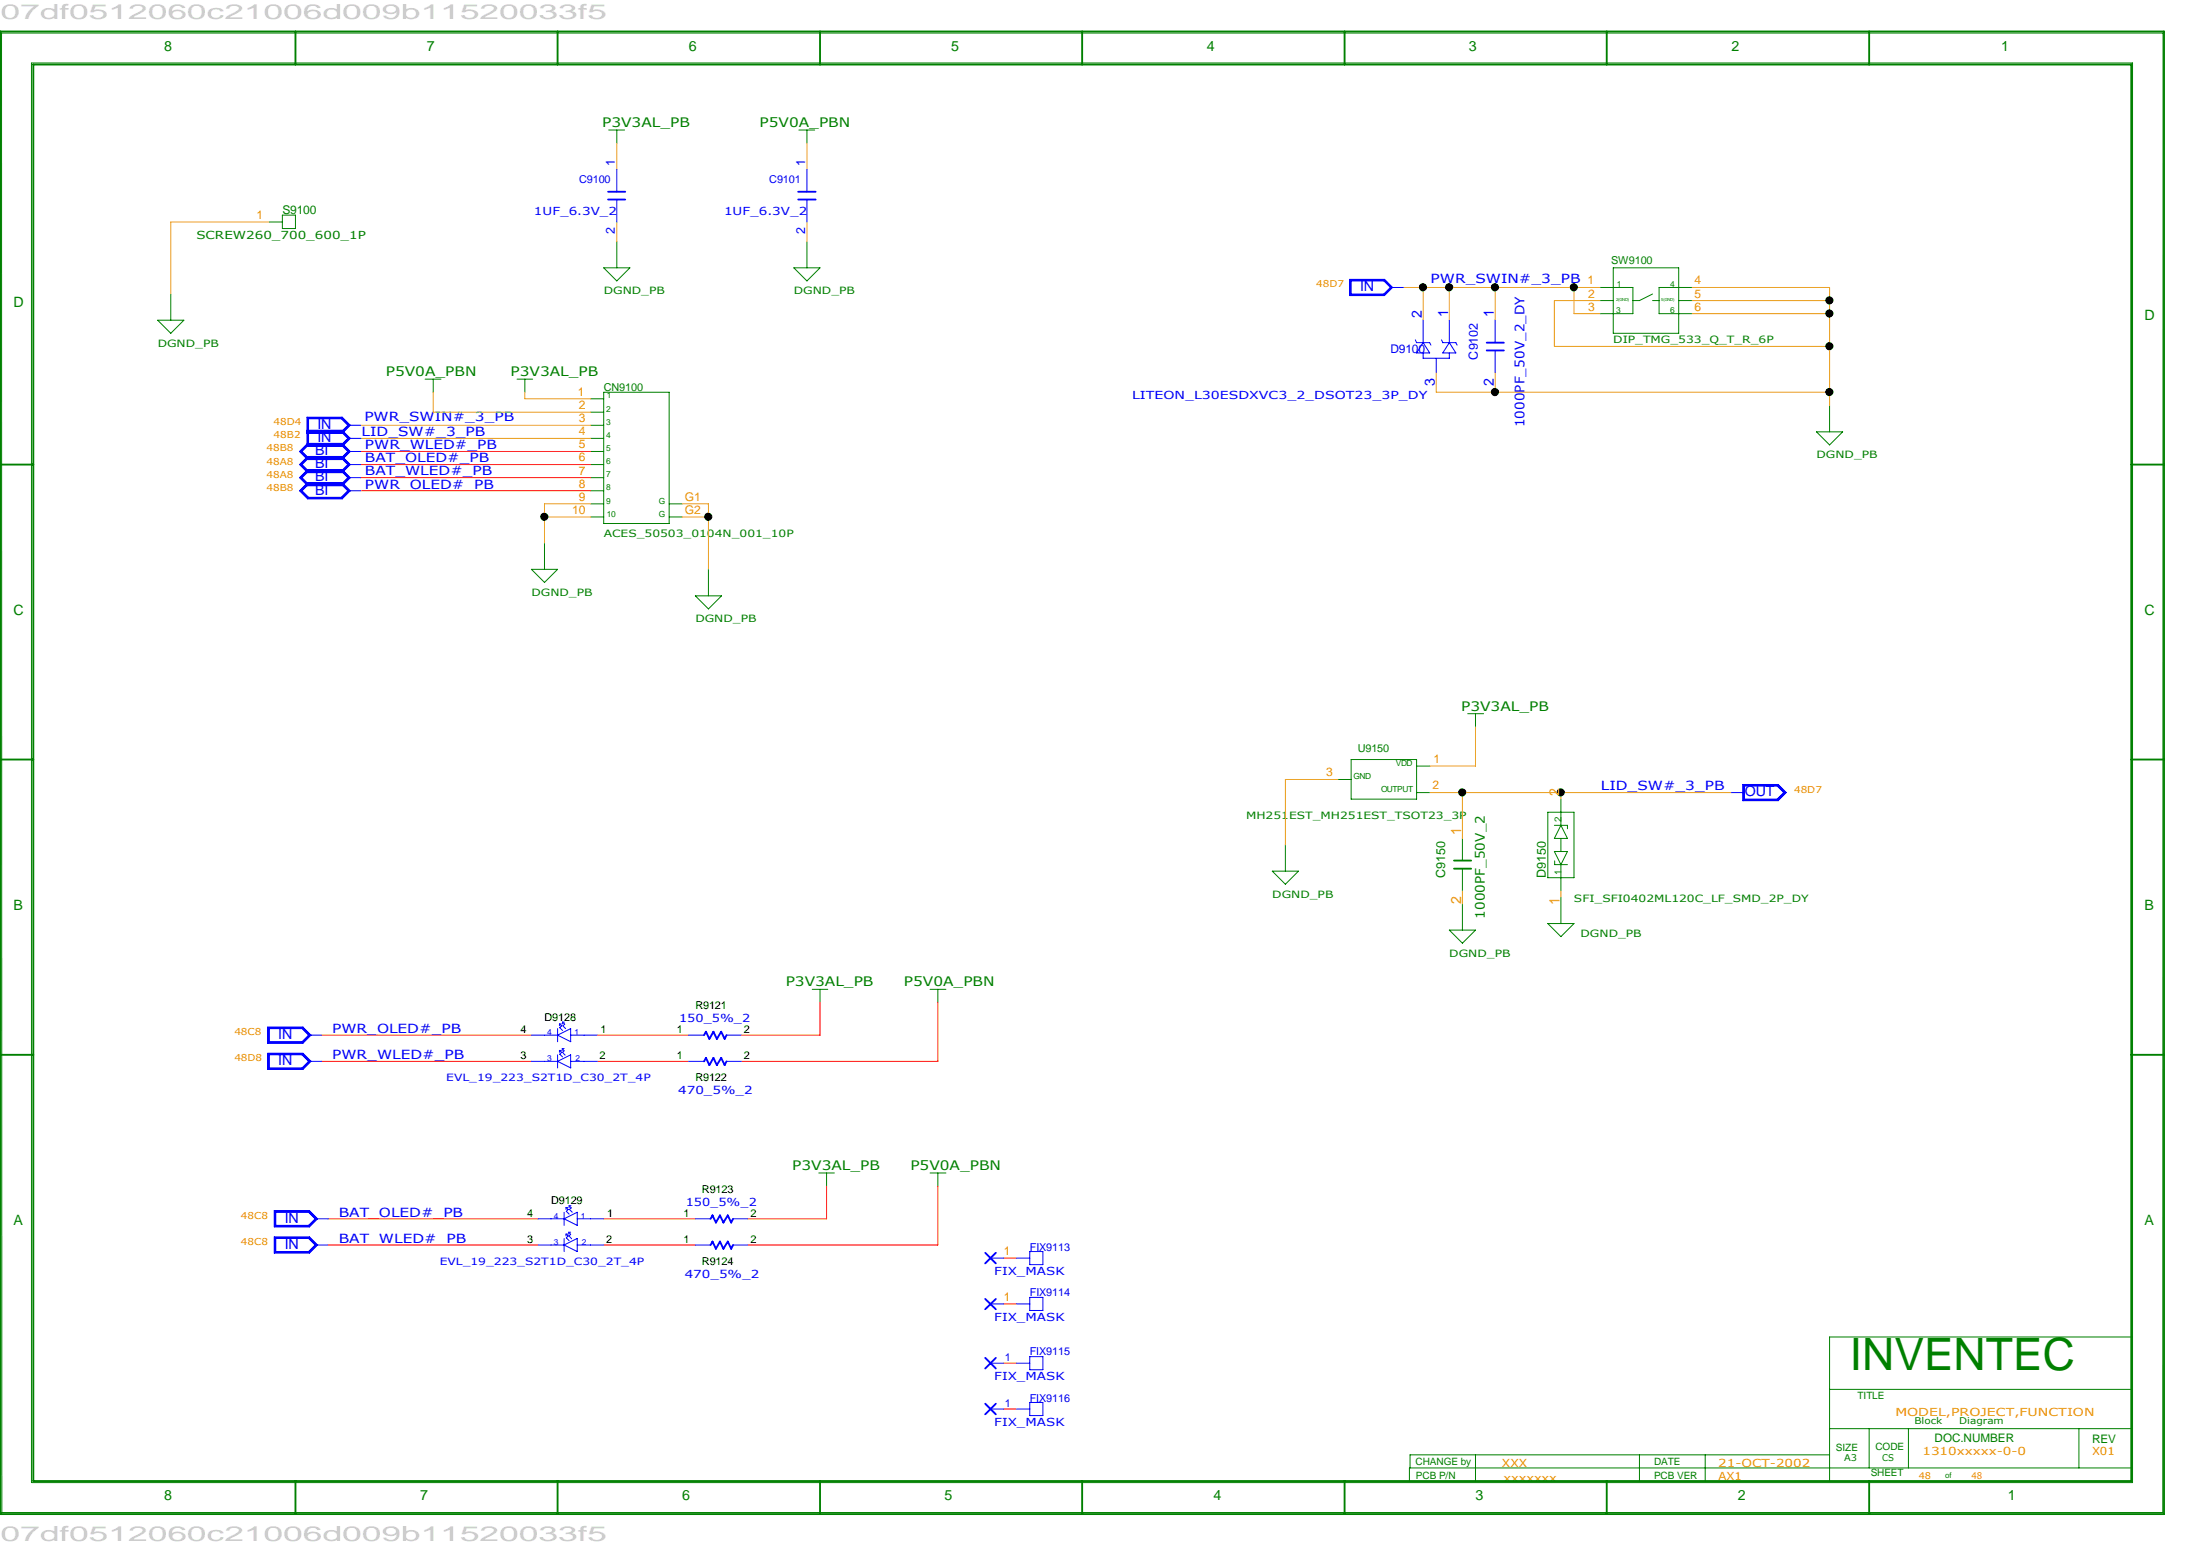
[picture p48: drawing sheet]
<svg xmlns="http://www.w3.org/2000/svg" width="297mm" height="210mm" viewBox="0 0 297 210" stroke-linecap="round" stroke-linejoin="round" font-family="sans-serif">
<defs><g id="words">
<text font-size="6.1" fill="#008000" x="251.2" y="186">INVENTEC</text>
<g font-size="2.8" fill="#cdcdcd">
<text x=".1" y="2.5">07df0512060c21006d009b11520033f5</text>
<text x=".1" y="209.3">07df0512060c21006d009b11520033f5</text>
</g>
<g font-size="1.9" fill="#008000">
<text x="22.3" y="6.9">8</text>
<text x="58" y="6.9">7</text>
<text x="93.6" y="6.9">6</text>
<text x="129.2" y="6.9">5</text>
<text x="163.9" y="6.9">4</text>
<text x="199.5" y="6.9">3</text>
<text x="235.2" y="6.9">2</text>
<text x="271.8" y="6.9">1</text>
<text x="1.8" y="41.7">D</text>
<text x="291.2" y="43.4">D</text>
<text x="1.8" y="83.5">C</text>
<text x="291.2" y="83.5">C</text>
<text x="1.8" y="123.6">B</text>
<text x="291.2" y="123.6">B</text>
<text x="1.8" y="166.3">A</text>
<text x="291.2" y="166.3">A</text>
<text x="22.3" y="203.7">8</text>
<text x="57.1" y="203.7">7</text>
<text x="92.7" y="203.7">6</text>
<text x="128.3" y="203.7">5</text>
<text x="164.8" y="203.7">4</text>
<text x="200.4" y="203.7">3</text>
<text x="236" y="203.7">2</text>
<text x="272.7" y="203.7">1</text>
</g>
<g font-size="1.9" fill="#00f">
<text x="184.7" y="39.5">IN</text>
<text x="193.1" y="43.1" transform="rotate(-90 193.1 43.1)">2</text>
<text x="196.7" y="43" transform="rotate(-90 196.7 43)">1</text>
<text x="202.9" y="43" transform="rotate(-90 202.9 43)">1</text>
<text x="194.9" y="52.4" transform="rotate(-90 194.9 52.4)">3</text>
<text x="202.9" y="52.4" transform="rotate(-90 202.9 52.4)">2</text>
<text x="43.1" y="60">IN</text>
<text x="43.1" y="58.2">IN</text>
<text x="42.8" y="65.4">BI</text>
<text x="42.8" y="63.5">BI</text>
<text x="42.8" y="61.8">BI</text>
<text x="42.8" y="67.1">BI</text>
<text x="237" y="108.1">OUT</text>
<text x="37.8" y="141.1">IN</text>
<text x="37.8" y="144.6">IN</text>
<text x="38.7" y="166">IN</text>
<text x="38.7" y="169.5">IN</text>
</g>
<g font-size="1.9" fill="#ff8c00">
<text x="198.5" y="113.3" transform="rotate(-90 198.5 113.3)">1</text>
<text x="211.8" y="108.1" transform="rotate(-90 211.8 108.1)">2</text>
<text x="198.5" y="122.7" transform="rotate(-90 198.5 122.7)">2</text>
<text x="211.8" y="122.9" transform="rotate(-90 211.8 122.9)">1</text>
</g>
<g font-size="1.8" fill="#008000">
<text x="81.8" y="17.2">P3V3AL_PB</text>
<text x="103.2" y="17.2">P5V0A_PBN</text>
<text x="52.4" y="51.1">P5V0A_PBN</text>
<text x="69.3" y="51.1">P3V3AL_PB</text>
<text x="198.5" y="96.5">P3V3AL_PB</text>
<text x="201.7" y="124.8" transform="rotate(-90 201.7 124.8)">1000PF_50V_2</text>
<text x="106.7" y="133.9">P3V3AL_PB</text>
<text x="122.8" y="133.9">P5V0A_PBN</text>
<text x="107.6" y="158.8">P3V3AL_PB</text>
<text x="123.7" y="158.8">P5V0A_PBN</text>
</g>
<text font-size="1.8" fill="#00f" x="207" y="58" transform="rotate(-90 207 58)">1000PF_50V_2_DY</text>
<g font-size="1.7" fill="#00f">
<text x="83.5" y="22.5" transform="rotate(-90 83.5 22.5)">1</text>
<text x="109.3" y="22.5" transform="rotate(-90 109.3 22.5)">1</text>
<text x="83.5" y="31.7" transform="rotate(-90 83.5 31.7)">2</text>
<text x="109.3" y="31.7" transform="rotate(-90 109.3 31.7)">2</text>
<text x="194.3" y="38.5">PWR_SWIN#_3_PB 1</text>
<text x="200.7" y="48.8" transform="rotate(-90 200.7 48.8)">C9102</text>
<text x="49.1" y="59.2">LID_SW#_3_PB</text>
<text x="49.5" y="57.1">PWR_SWIN#_3_PB</text>
<text x="49.6" y="64.5">BAT_WLED#_PB</text>
<text x="49.6" y="62.7">BAT_OLED#_PB</text>
<text x="49.6" y="61">PWR_WLED#_PB</text>
<text x="49.6" y="66.3">PWR_OLED#_PB</text>
<text x="217.4" y="107.3">LID_SW#_3_PB</text>
<text x="45.1" y="143.8">PWR_WLED#_PB</text>
<text x="45.1" y="140.3">PWR_OLED#_PB</text>
<text x="46" y="165.2">BAT_OLED#_PB</text>
<text x="46" y="168.7">BAT_WLED#_PB</text>
</g>
<g font-size="1.7" fill="#008000">
<text x="196.3" y="119.2" transform="rotate(-90 196.3 119.2)">C9150</text>
<text x="210" y="119.2" transform="rotate(-90 210 119.2)">D9150</text>
</g>
<g font-size="1.6" fill="#ff8c00">
<text x="34.8" y="29.7">1</text>
<text x="215.7" y="40.4">2</text>
<text x="230.2" y="40.4">5</text>
<text x="230.2" y="38.6">4</text>
<text x="215.7" y="42.2">3</text>
<text x="230.2" y="42.2">6</text>
<text x="78.5" y="53.8">1</text>
<text x="78.6" y="59.1">4</text>
<text x="78.6" y="57.3">3</text>
<text x="78.6" y="55.5">2</text>
<text x="78.6" y="64.4">7</text>
<text x="78.6" y="62.7">6</text>
<text x="78.6" y="60.9">5</text>
<text x="77.7" y="69.8">10</text>
<text x="78.6" y="68">9</text>
<text x="78.6" y="66.3">8</text>
<text x="93" y="69.8">G2</text>
<text x="93" y="68">G1</text>
<text x="180.1" y="105.4">3</text>
<text x="194.6" y="107.2">2</text>
<text x="194.7" y="103.6">1</text>
<text x="136.4" y="170.4">1</text>
<text x="136.4" y="176.7">1</text>
</g>
<g font-size="1.6" fill="#008000">
<text x="38.4" y="29">S9100</text>
<text x="262.8" y="195.8">DOC.NUMBER</text>
<text x="284.1" y="195.9">REV</text>
</g>
<text font-size="1.6" fill="#00f" x="188.8" y="47.9">D9100</text>
<g font-size="1.5" fill="#00f">
<text x="72.5" y="29.2">1UF_6.3V_2</text>
<text x="78.7" y="24.8">C9100</text>
<text x="98.3" y="29.2">1UF_6.3V_2</text>
<text x="104.5" y="24.8">C9101</text>
<text x="153.8" y="54.1">LITEON_L30ESDXVC3_2_DSOT23_3P_DY</text>
<text x="92.2" y="138.8">150_5%_2</text>
<text x="92.1" y="148.5">470_5%_2</text>
<text x="93.1" y="163.7">150_5%_2</text>
<text x="93" y="173.5">470_5%_2</text>
<text x="135" y="173.1">FIX_MASK</text>
<text x="139.9" y="169.8">FIX9113</text>
<text x="135" y="179.4">FIX_MASK</text>
<text x="139.9" y="176">FIX9114</text>
<text x="136.5" y="184.7">1</text>
<text x="139.9" y="184">FIX9115</text>
<text x="135" y="187.4">FIX_MASK</text>
<text x="136.5" y="191">1</text>
<text x="139.9" y="190.3">FIX9116</text>
<text x="135" y="193.6">FIX_MASK</text>
</g>
<g font-size="1.5" fill="#008000">
<text x="26.7" y="32.4">SCREW260_700_600_1P</text>
<text x="218.8" y="35.9">SW9100</text>
<text x="82" y="53.1">CN9100</text>
<text x="184.4" y="102.1">U9150</text>
</g>
<g font-size="1.5">
<text x="94.4" y="137">R9121</text>
<text x="70.7" y="140.3">4</text>
<text x="70.7" y="143.8">3</text>
<text x="74" y="138.6">D9128</text>
<text x="81.4" y="143.8">2</text>
<text x="81.6" y="140.3">1</text>
<text x="91.9" y="140.3">1</text>
<text x="91.9" y="143.8">1</text>
<text x="101" y="140.3">2</text>
<text x="101" y="143.8">2</text>
<text x="94.4" y="146.8">R9122</text>
<text x="95.3" y="162">R9123</text>
<text x="71.6" y="165.2">4</text>
<text x="74.8" y="163.5">D9129</text>
<text x="82.5" y="165.2">1</text>
<text x="92.8" y="165.2">1</text>
<text x="101.9" y="165.2">2</text>
<text x="71.6" y="168.7">3</text>
<text x="82.3" y="168.7">2</text>
<text x="92.8" y="168.7">1</text>
<text x="95.3" y="171.7">R9124</text>
<text x="101.9" y="168.7">2</text>
</g>
<g font-size="1.5" fill="#ff8c00">
<text x="257.4" y="192.2">MODEL,PROJECT,FUNCTION</text>
<text x="261.1" y="197.5">1310xxxxx-0-0</text>
<text x="284.1" y="197.5">X01</text>
<text x="204" y="199.1">XXX</text>
<text x="204.2" y="201.2">xxxxxxx</text>
<text x="233.4" y="199.1">21-OCT-2002</text>
<text x="233.4" y="200.9">AX1</text>
</g>
<g font-size="1.4" fill="#008000">
<text x="82" y="40">DGND_PB</text>
<text x="107.8" y="40">DGND_PB</text>
<text x="21.4" y="47.1">DGND_PB</text>
<text x="219.1" y="46.6">DIP_TMG_533_Q_T_R_6P</text>
<text x="246.7" y="62.2">DGND_PB</text>
<text x="82" y="72.9">ACES_50503_0104N_001_10P</text>
<text x="72.2" y="80.9">DGND_PB</text>
<text x="94.4" y="84.5">DGND_PB</text>
<text x="169.2" y="111.2">MH251EST_MH251EST_TSOT23_3P</text>
<text x="172.8" y="121.9">DGND_PB</text>
<text x="213.8" y="122.4">SFI_SFI0402ML120C_LF_SMD_2P_DY</text>
<text x="196.8" y="129.9">DGND_PB</text>
<text x="214.7" y="127.2">DGND_PB</text>
<text x="252.3" y="189.9">TITLE</text>
<text x="249.3" y="197">SIZE</text>
<text x="254.7" y="196.8">CODE</text>
<text x="192.3" y="198.8">CHANGE by</text>
<text x="192.3" y="200.7">PCB P/N</text>
<text x="224.7" y="198.8">DATE</text>
<text x="224.7" y="200.7">PCB VER</text>
<text x="254.1" y="200.4">SHEET</text>
</g>
<g font-size="1.4" fill="#00f">
<text x="60.6" y="146.8">EVL_19_223_S2T1D_C30_2T_4P</text>
<text x="59.7" y="171.7">EVL_19_223_S2T1D_C30_2T_4P</text>
</g>
<g font-size="1.3" fill="#ff8c00">
<text x="178.8" y="39">48D7</text>
<text x="37.2" y="59.5">48B2</text>
<text x="37.2" y="57.7">48D4</text>
<text x="36.2" y="63.1">48A8</text>
<text x="36.2" y="61.3">48B8</text>
<text x="36.2" y="64.9">48A8</text>
<text x="36.2" y="66.6">48B8</text>
<text x="243.7" y="107.6">48D7</text>
<text x="31.8" y="140.5">48C8</text>
<text x="31.8" y="144.1">48D8</text>
<text x="32.7" y="165.5">48C8</text>
<text x="32.7" y="169">48C8</text>
<text x="260.6" y="200.7">48</text>
<text x="267.8" y="200.7">48</text>
</g>
<g font-size="1.3" fill="#008000">
<text x="212.1" y="111.5" transform="rotate(-90 212.1 111.5)">2</text>
<text x="212.1" y="118.7" transform="rotate(-90 212.1 118.7)">1</text>
<text x="260" y="193.4">Block</text>
<text x="266.1" y="193.4">Diagram</text>
<text x="250.5" y="198.4">A3</text>
<text x="255.6" y="198.4">CS</text>
</g>
<g font-size="1.1" fill="#008000">
<text x="219.6" y="39">1</text>
<text x="226.9" y="39">4</text>
<text x="219.5" y="42.5">3</text>
<text x="226.9" y="42.5">6</text>
<text x="82.3" y="59.5">4</text>
<text x="82.3" y="57.7">3</text>
<text x="82.3" y="55.9">2</text>
<text x="82.4" y="54.1">1</text>
<text x="82.3" y="64.8">7</text>
<text x="82.3" y="63">6</text>
<text x="82.3" y="61.3">5</text>
<text x="82.3" y="68.4">9</text>
<text x="82.3" y="66.6">8</text>
<text x="82.4" y="70.1">10</text>
<text x="89.5" y="70.1">G</text>
<text x="89.5" y="68.4">G</text>
<text x="183.9" y="105.8">GND</text>
<text x="187.6" y="107.6">OUTPUT</text>
<text x="189.6" y="104">VDD</text>
<text x="264.2" y="200.6">of</text>
</g>
<g font-size="1.1" fill="#00f">
<text x="74.3" y="140.5">4</text>
<text x="78" y="140.5">1</text>
<text x="74.3" y="144.1">3</text>
<text x="78.1" y="144.1">2</text>
<text x="75.2" y="165.4">4</text>
<text x="78.9" y="165.4">1</text>
<text x="75.2" y="169">3</text>
<text x="79" y="169">2</text>
</g>
<g font-size=".6" fill="#008000">
<text x="219.5" y="40.8">2(GND)</text>
<text x="225.6" y="40.8">5(GND)</text>
</g>
</g></defs>
<g fill="none" stroke="#008000" stroke-width=".25">
<path d="M0 4.3h293.9v201.3h-293.9zM40.1 4.3v4.5M75.7 4.3v4.5M111.4 4.3v4.5M147 4.3v4.5M182.6 4.3v4.5M218.2 4.3v4.5M253.9 4.3v4.5M289.5 8.8h-285v192.3h285M289.5 8.7v192.4M0 63.1h4.5M289.5 63.1h4.4"/>
<path d="M0 103.1h4.5M197.5 116.8h2.3M197.5 117.9h2.3M289.5 103.1h4.4M0 143.2h4.5M289.5 143.2h4.4M40.1 201.1v4.5M75.7 201.1v4.5M111.4 201.1v4.5M147 201.1v4.5M182.6 201.1v4.5M218.2 201.1v4.5"/>
<path d="M253.9 201.1v4.5"/>
</g>
<g fill="none" stroke="#008000" stroke-width=".14">
<path d="M.2 4.4l.1 201M.3 4.5h293.4M4.3 8.6v192.7M4.3 8.6h285.3v192.7h-285.3M82.7 17.7h2.1M83.8 17.7v1.7M108.5 17.7h2.2M109.6 17.7v1.7M293.8 4.5l-.1 200.9h-293.4M23.2 39.9v3.6M36.6 30.1h1.8M38.4 29.2h1.7v1.8h-1.7z"/>
<path d="M82 36.4h3.6l-1.8 1.7zM83.8 32.8v3.6M107.8 36.4h3.6l-1.8 1.7zM109.6 32.8v3.6M217.3 39h4.5v3.6h-4.5M219.1 36.4h8.9v8.9h-8.9zM224.4 39.9l-1.7 .9h-.9M229.8 39h-4.5v3.6h4.5M21.4 43.5h3.6l-1.8 1.8zM57.7 51.5h2.2M58.8 51.5v1.8M70.2 51.5h2.1"/>
<path d="M71.3 51.5v1.8M80.2 54.1h1.8M80.2 56h1.8M80.2 57.7h1.8M80.2 59.5h1.8M82 53.3h8.9v17.8h-8.9zM217.3 40.8h1.8M224.4 40.8h.9M228 40.8h1.8M246.7 58.6h3.6l-1.8 1.8zM248.5 55.1v3.5M72.2 77.3h3.5l-1.7 1.8z"/>
<path d="M74 73.7v3.6M80.2 61.3h1.8M80.2 63.1h1.8M80.2 64.9h1.8M80.2 66.6h1.8M80.2 68.4h1.8M80.2 70.2h1.8M90.9 68.4h1.8M90.9 70.2h1.8M96.2 77.3v3.6M94.4 80.9h3.6l-1.8 1.8zM199.3 96.9h2.2"/>
<path d="M200.4 96.9v1.8M172.8 118.3h3.6l-1.8 1.8zM174.6 114.7v3.6M181.7 105.8h1.8M183.5 103.1h8.9v5.4h-8.9zM192.4 104h1.8M192.4 107.6h1.8M198.6 113.8v3M198.6 117.9v3M210.2 110.3h3.6v8.9h-3.6zM211.1 115.6h1.8l-.9 1.8zM211.1 117.4h1.8"/>
<path d="M211.1 112.1h1.8v.4M211.2 116.9v.4M212 108.5v3.6M212 113.8v1.8M212 117.4v3.5M212 112.1l.9 1.7h-1.8zM110.3 134.3h2.1M111.4 134.3v1.8M126.3 134.3h2.2M127.4 134.3v1.8M196.8 126.3h3.6l-1.8 1.8zM198.6 122.7v3.6"/>
<path d="M210.2 125.4h3.6l-1.8 1.8zM212 121.8v3.6M111.2 159.3h2.1M112.3 159.3v1.7M126.3 159.3h2.2M127.4 159.3v1.7M191.4 199.3v1.8M200.4 197.5v3.6M222.7 197.5v3.6M231.6 197.5v3.6M248.5 181.5v19.6M248.5 197.5h-57v1.8h98"/>
<path d="M248.5 194h41M248.5 188.6h41M248.6 181.5h41M253.9 194v5.3M259.2 194v5.3M282.4 194v5.3"/>
</g>
<g fill="none" stroke="#f00" stroke-width=".14">
<path d="M49 66.6h31.2M49 64.9h31.2M49 63.1h31.2M49 61.3h31.2M111.4 136.1v4.4h-10.7M127.4 136.1v8h-26.7M43.7 144.1h28.5M43.7 140.5h28.5M81.1 144.1h12.5M81.1 140.5h12.5M44.6 165.5h28.5M44.6 169h28.5"/>
<path d="M82 165.5h12.4M82 169h12.4M112.3 161v4.5h-10.7M127.4 161v8h-25.8M136.3 170.8h1.8M136.3 177h1.8M136.3 191.3h1.8M136.3 185.1h1.8"/>
</g>
<g fill="none" stroke="#daa520" stroke-width=".14">
<path d="M83.8 19.4v3.6M109.6 19.4v3.6M36.6 30.1h-13.4v9.8M83.8 30.1v2.7M109.6 30.1v2.7M190.6 39h26.7M193.3 39v4.5M196.8 39v4.5M203.1 39v4.5M213.8 39v3.6h3.5M229.8 39h18.7v16.1M49 59.5h31.2"/>
<path d="M49 57.7h31.2M58.8 53.3v2.7h21.4M71.3 53.3v.8h8.9M195.1 50.6v2.7h53.4M203.1 50.6v2.7M217.3 40.8h-6.2v6.2h37.4M229.8 40.8h18.7M229.8 42.6h18.7M74 70.2h6.2M80.2 68.4h-6.2v5.3M92.7 68.4h3.5v8.9M92.7 70.2h3.5"/>
<path d="M200.4 98.7v5.3h-6.2M181.7 105.8h-7.1v8.9M194.2 107.6h41M198.6 107.6v6.2M212 107.6v.9M198.6 120.9v1.8M212 120.9v.9"/>
</g>
<g fill="none" stroke="#00f" stroke-width=".14">
<path d="M83.8 23v3M83.8 27.1v3M109.6 23v3M109.6 27.1v3M183.3 37.9h4.7l1.1 1.1-1.1 1.1h-4.7zM183.3 38h4.7l1.1 1-1.1 1h-4.7zM183.4 38.1h4.6l.9 .9-.9 1h-4.6zM183.5 38.1h4.5l.8 .9-.8 .9h-4.5zM188.8 39h1.8M41.7 58.4h4.8l1.1 1.1-1.1 1.1h-4.8v-4h4.8l1.1 1.1-1.1 1.1h-4.8M41.8 58.5h4.6l1.1 1-1.1 1h-4.6v-3.8h4.6l1.1 1-1.1 1.1h-4.6M41.8 58.5h4.6l1 1-1 1h-4.6v-3.7h4.6l1 .9-1 1h-4.6"/>
<path d="M41.9 58.6h4.5M46.4 58.6l.8 .9M47.2 57.7l-.8 .9M47.2 57.7l-.8-.8h-4.5v3.5M47.2 57.7h1.8M47.2 59.5l-.8 .9M47.2 59.5h1.8M192.2 46.1l.2 .4h1.8l.1 .4M193.3 46.5l.9 1.4h-1.8zM193.3 47.9v.7h3.5v-.7M193.3 43.5v3M195.1 48.6v2"/>
<path d="M195.8 46.1l.2 .4h1.7l.2 .4M196.8 46.5l.9 1.4h-1.7zM196.8 43.5v3M203.1 43.5v3M203.1 47.6v3M40.7 61.3l1.1-1.1h4.7l1.1 1.1-1.1 1.1h-4.7zM40.7 66.6l1.1-1.1h4.7l1.1 1.1-1.1 1.1h-4.7zM40.7 63.1l1.1-1.1h4.7l1.1 1.1-1.1 1.1h-4.7zM40.7 64.9l1.1-1.1h4.7l1.1 1.1-1.1 1.1h-4.7zM40.8 66.6l1-1h4.6l1.1 1-1.1 1h-4.6zM40.9 61.3l1-1h4.5l1 1-1 .9h-4.5zM40.9 66.6l1-.9h4.5l1 .9-1 1h-4.5z"/>
<path d="M40.9 63.1l1-1h4.5l1 1-1 1h-4.5zM40.9 64.9l1-1h4.5l1 1-1 .9h-4.5zM41.8 60.2h4.6l1.1 1.1-1.1 1h-4.6l-1-1zM41.8 62h4.6l1.1 1.1-1.1 1h-4.6l-1-1zM41.8 63.8h4.6l1.1 1.1-1.1 1h-4.6l-1-1zM41.9 60.4h4.5M41.9 62.2h4.5M41.9 60.4l-.9 .9 .9 .9M41.9 65.7h4.5M41.9 65.7l-.9 .9 .9 .9h4.5l.8-.9M41.9 64h4.5M41.9 62.2l-.9 .9 .9 .9"/>
<path d="M41.9 64l-.9 .9 .9 .8M46.4 60.4l.8 .9M46.4 65.7l.8 .9M46.4 62.2l.8 .9M46.4 64l.8 .9M47.2 61.3h1.8M47.2 61.3l-.8 .9M47.2 66.6h1.8M47.2 63.1h1.8M47.2 63.1l-.8 .9M47.2 64.9h1.8M47.2 64.9l-.8 .8"/>
<path d="M235.2 107.6h1.7M236.7 106.5h4.8l1.1 1.1-1.1 1.1h-4.8zM236.8 106.6h4.7l1 1-1 1h-4.7zM236.9 106.6h4.5l1 1-1 .9h-4.5zM236.9 106.7h4.5l.9 .9-.9 .9h-4.5zM36.4 139.4h4.7l1.1 1.1-1.1 1.1h-4.7zM36.4 139.5h4.7l1 1-1 1.1h-4.7zM36.5 139.6h4.6l.9 .9-.9 1h-4.6zM36.6 139.7h4.4l.9 .8-.9 .9h-4.4zM75.7 139.7v1.7M76 139h.2M76 139v.3"/>
<path d="M76 139l.3 .3-.3 .2 .4 .4M76.4 138.8l.3 .3-.2 .2 .3 .4M76.4 138.8h.3M76.4 138.8v.2M36.4 143h4.7l1.1 1.1-1.1 1.1h-4.7zM36.4 143.1h4.7l1 1-1 1h-4.7zM36.5 143.1h4.6l.9 1-.9 1h-4.6zM36.6 143.2h4.4l.9 .9-.9 .9h-4.4zM41.9 144.1h1.8M41.9 140.5h1.8M72.2 144.1h3.5M72.2 140.5h3.5"/>
<path d="M75.7 144.1l1.8-.9v1.8zM75.7 140.5l1.8-.8v1.7zM75.7 143.2v1.8M76 142.6v.3M76 142.6h.2M76 142.6l.3 .3-.3 .2 .4 .4M76.4 142.4l.2 .3-.2 .2 .3 .4M76.4 142.4h.2M76.4 142.4v.2M77.5 144.1h3.6M77.5 140.5h3.6M93.6 144.1h2"/>
<path d="M93.6 140.5h2M98.7 144.1h2M98.7 140.5h2M37.3 167.9h4.7l1.1 1.1-1.1 1.1h-4.7zM37.3 164.4h4.7l1.1 1.1-1.1 1.1h-4.7zM37.3 168h4.7l1 1-1 1.1h-4.7zM37.3 164.5h4.7l1 1-1 1h-4.7zM37.4 168.1h4.5l1 .9-1 1h-4.5zM37.4 164.5h4.5l1 1-1 1h-4.5zM37.5 168.1h4.4l.9 .9-.9 .9h-4.4zM37.5 164.6h4.4l.9 .9-.9 .9h-4.4zM42.8 169h1.8"/>
<path d="M42.8 165.5h1.8M73.1 169h3.5M73.1 165.5h3.5M76.6 169l1.8-.9v1.8zM76.6 165.5l1.8-.9v1.8zM76.6 164.6v1.8M76.6 168.1v1.8M76.9 164h.2M76.9 164v.2M76.9 167.6v.2M76.9 167.6h.2M76.9 164l.3 .2-.3 .3 .4 .3"/>
<path d="M76.9 167.6l.3 .2-.3 .3 .4 .3M77.3 167.3l.2 .3-.2 .2 .3 .4M77.3 167.3h.2M77.3 167.3v.3M77.3 163.7l.3 .3-.3 .2 .4 .4M77.3 163.7h.3M77.3 163.7v.3M78.4 169h3.6M78.4 165.5h3.6M94.4 169h2.1M94.4 165.5h2.1M99.6 169h2"/>
<path d="M99.6 165.5h2M134.5 170.8h1.8M134.5 177h1.8M138.1 170.8h1.8M138.1 177h1.8M139.9 169.9h1.7v1.8h-1.7zM139.9 176.1h1.7v1.8h-1.7zM134.5 191.3h1.8M134.5 185.1h1.8M138.1 191.3h1.8M138.1 185.1h1.8M139.9 190.4h1.7v1.8h-1.7z"/>
<path d="M139.9 184.2h1.7v1.8h-1.7z"/>
</g>
<g fill="none" stroke="#00f" stroke-width=".25">
<path d="M82.6 26h2.3M82.6 27.1h2.3M108.4 26h2.4M108.4 27.1h2.4M201.9 46.5h2.4M201.9 47.6h2.4M95.6 144.1l.3-.5 .4 1 .6-1 .5 1 .6-1 .4 1 .3-.5M95.6 140.5l.3-.4 .4 1 .6-1 .5 1 .6-1 .4 1 .3-.6M96.5 169l.3-.4 .4 .9 .6-.9 .5 .9 .5-.9 .5 .9 .3-.5M96.5 165.5l.3-.5 .4 1 .6-1 .5 1 .5-1 .5 1 .3-.5M133.8 170.1l1.5 1.4M133.8 176.4l1.5 1.4"/>
<path d="M135.3 170.1l-1.5 1.4M135.3 176.4l-1.5 1.4M133.8 190.6l1.5 1.4M133.8 184.4l1.5 1.4M135.3 190.6l-1.5 1.4M135.3 184.4l-1.5 1.4"/>
</g>
<g fill="#000">
<circle cx="193.3" cy="39" r=".49"/>
<circle cx="196.8" cy="39" r=".49"/>
<circle cx="203" cy="39" r=".49"/>
<circle cx="213.8" cy="39" r=".49"/>
<circle cx="203" cy="53.2" r=".49"/>
<circle cx="248.5" cy="47" r=".49"/>
<circle cx="248.5" cy="40.8" r=".49"/>
<circle cx="248.5" cy="53.2" r=".49"/>
<circle cx="248.5" cy="42.6" r=".49"/>
<circle cx="73.9" cy="70.2" r=".49"/>
<circle cx="96.2" cy="70.2" r=".49"/>
<circle cx="198.6" cy="107.6" r=".49"/>
<circle cx="212" cy="107.6" r=".49"/>
</g>
<g fill="none" stroke="#000" stroke-width=".14">
<circle cx="193.3" cy="39" r=".49"/>
<circle cx="196.8" cy="39" r=".49"/>
<circle cx="203" cy="39" r=".49"/>
<circle cx="213.8" cy="39" r=".49"/>
<circle cx="203" cy="53.2" r=".49"/>
<circle cx="248.5" cy="47" r=".49"/>
<circle cx="248.5" cy="40.8" r=".49"/>
<circle cx="248.5" cy="53.2" r=".49"/>
<circle cx="248.5" cy="42.6" r=".49"/>
<circle cx="73.9" cy="70.2" r=".49"/>
<circle cx="96.2" cy="70.2" r=".49"/>
<circle cx="198.6" cy="107.6" r=".49"/>
<circle cx="212" cy="107.6" r=".49"/>
</g>
<use href="#words"/>
</svg>
